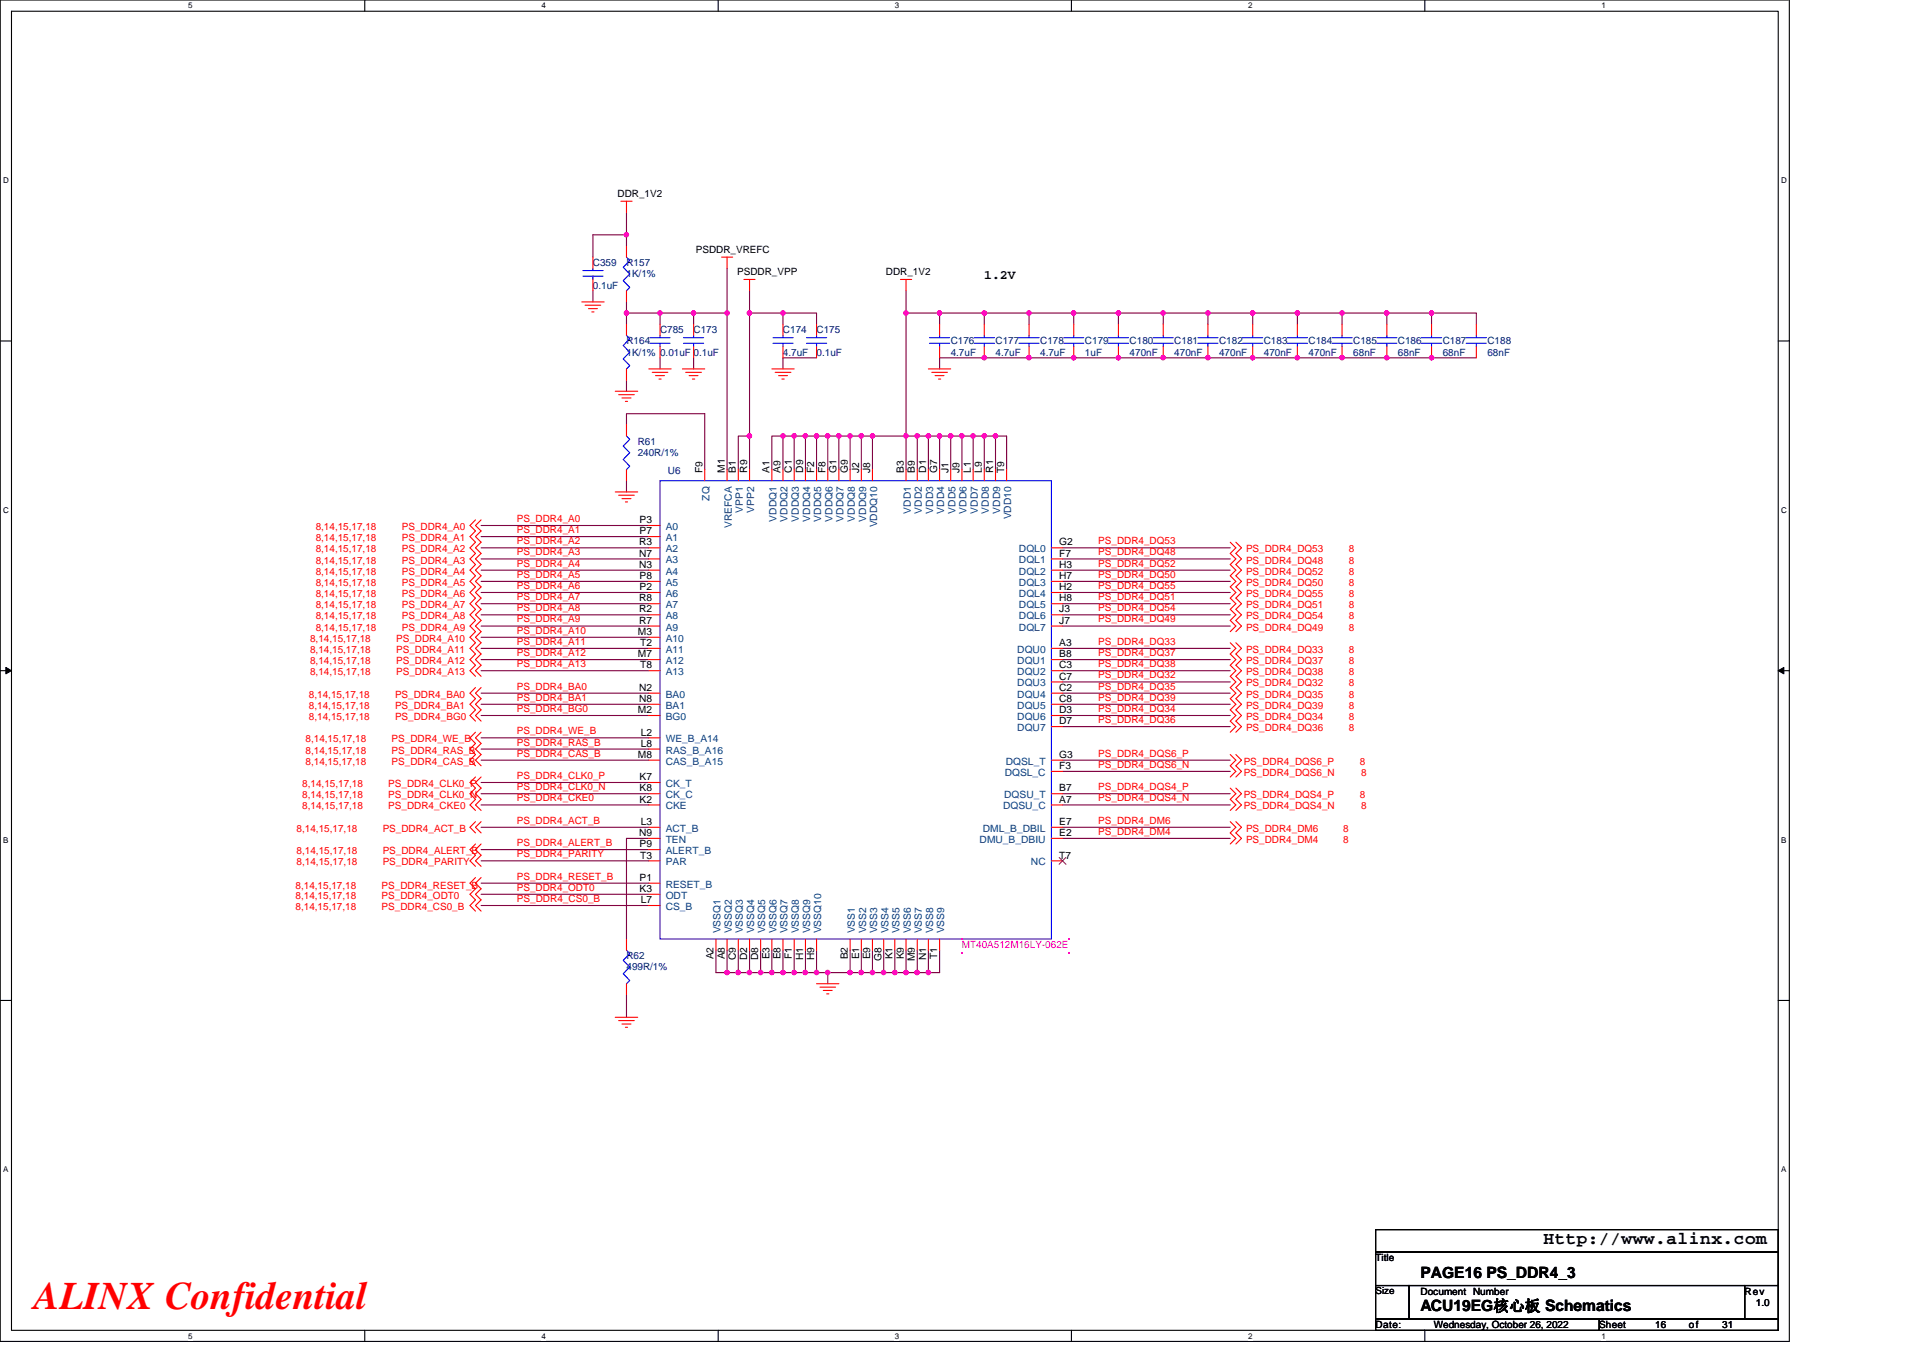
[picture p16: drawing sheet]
<svg xmlns="http://www.w3.org/2000/svg" width="297mm" height="210mm" viewBox="0 0 297 210" stroke-linecap="round" stroke-linejoin="round" font-family="sans-serif">
<defs><g id="words">
<text font-size="6" fill="#f00" x="5.2" y="202.3">ALINX Confidential</text>
<text font-size="2.8" x="238.4" y="192.3">Http://www.alinx.com</text>
<g font-size="2.4">
<text x="219.4" y="197.4">PAGE16 PS_DDR4_3</text>
<text x="219.4" y="202.6">ACU19EG核心板 Schematics</text>
</g>
<text font-size="2" x="152" y="43.2">1.2V</text>
<g font-size="1.5">
<text x="95.4" y="30.4">DDR_1V2</text>
<text x="107.5" y="39.1">PSDDR_VREFC</text>
<text x="113.9" y="42.5">PSDDR_VPP</text>
<text x="136.8" y="42.5">DDR_1V2</text>
<text x="108.5" y="73.1" transform="rotate(-90 108.5 73.1)">F9</text>
<text x="111.9" y="73.1" transform="rotate(-90 111.9 73.1)">M1</text>
<text x="113.7" y="73.1" transform="rotate(-90 113.7 73.1)">B1</text>
<text x="115.4" y="73.1" transform="rotate(-90 115.4 73.1)">R9</text>
<text x="118.9" y="73.1" transform="rotate(-90 118.9 73.1)">A1</text>
<text x="120.6" y="73.1" transform="rotate(-90 120.6 73.1)">A9</text>
<text x="122.3" y="73.1" transform="rotate(-90 122.3 73.1)">C1</text>
<text x="124.1" y="73.1" transform="rotate(-90 124.1 73.1)">D9</text>
<text x="125.8" y="73.1" transform="rotate(-90 125.8 73.1)">F2</text>
<text x="127.5" y="73.1" transform="rotate(-90 127.5 73.1)">F8</text>
<text x="129.2" y="73.1" transform="rotate(-90 129.2 73.1)">G1</text>
<text x="131" y="73.1" transform="rotate(-90 131 73.1)">G9</text>
<text x="132.7" y="73.1" transform="rotate(-90 132.7 73.1)">J2</text>
<text x="134.4" y="73.1" transform="rotate(-90 134.4 73.1)">J8</text>
<text x="139.6" y="73.1" transform="rotate(-90 139.6 73.1)">B3</text>
<text x="141.3" y="73.1" transform="rotate(-90 141.3 73.1)">B9</text>
<text x="143" y="73.1" transform="rotate(-90 143 73.1)">D1</text>
<text x="144.8" y="73.1" transform="rotate(-90 144.8 73.1)">G7</text>
<text x="146.5" y="73.1" transform="rotate(-90 146.5 73.1)">J1</text>
<text x="148.2" y="73.1" transform="rotate(-90 148.2 73.1)">J9</text>
<text x="150" y="73.1" transform="rotate(-90 150 73.1)">L1</text>
<text x="151.7" y="73.1" transform="rotate(-90 151.7 73.1)">L9</text>
<text x="153.4" y="73.1" transform="rotate(-90 153.4 73.1)">R1</text>
<text x="155.1" y="73.1" transform="rotate(-90 155.1 73.1)">T9</text>
<text x="98.8" y="80.8">P3</text>
<text x="98.8" y="82.6">P7</text>
<text x="98.7" y="84.3">R3</text>
<text x="98.7" y="86">N7</text>
<text x="98.7" y="87.7">N3</text>
<text x="98.8" y="89.5">P8</text>
<text x="163.6" y="84.3">G2</text>
<text x="163.6" y="86">F7</text>
<text x="163.6" y="87.7">H3</text>
<text x="163.6" y="89.5">H7</text>
<text x="98.7" y="92.9">R8</text>
<text x="98.7" y="94.6">R2</text>
<text x="98.8" y="91.2">P2</text>
<text x="163.6" y="91.2">H2</text>
<text x="163.6" y="92.9">H8</text>
<text x="163.6" y="94.6">J3</text>
<text x="98.5" y="98.1">M3</text>
<text x="98.5" y="101.6">M7</text>
<text x="98.7" y="96.4">R7</text>
<text x="98.9" y="99.8">T2</text>
<text x="163.6" y="99.8">A3</text>
<text x="163.6" y="101.6">B8</text>
<text x="163.6" y="96.4">J7</text>
<text x="98.7" y="106.7">N2</text>
<text x="98.9" y="103.3">T8</text>
<text x="163.6" y="103.3">C3</text>
<text x="163.6" y="105">C7</text>
<text x="163.6" y="106.7">C2</text>
<text x="98.5" y="110.2">M2</text>
<text x="98.7" y="108.5">N8</text>
<text x="99" y="113.6">L2</text>
<text x="163.6" y="108.5">C8</text>
<text x="163.6" y="110.2">D3</text>
<text x="163.6" y="111.9">D7</text>
<text x="98.5" y="117.1">M8</text>
<text x="99" y="115.4">L8</text>
<text x="163.6" y="118.8">F3</text>
<text x="163.6" y="117.1">G3</text>
<text x="98.8" y="120.5">K7</text>
<text x="98.8" y="122.3">K8</text>
<text x="98.8" y="124">K2</text>
<text x="163.6" y="122.3">B7</text>
<text x="163.6" y="124">A7</text>
<text x="98.7" y="129.2">N9</text>
<text x="98.8" y="130.9">P9</text>
<text x="99" y="127.5">L3</text>
<text x="163.6" y="129.2">E2</text>
<text x="163.6" y="127.5">E7</text>
<text x="98.8" y="136.1">P1</text>
<text x="98.8" y="137.8">K3</text>
<text x="98.9" y="132.7">T3</text>
<text x="163.6" y="132.7">T7</text>
<text x="99" y="139.6">L7</text>
<text x="110.2" y="148.3" transform="rotate(-90 110.2 148.3)">A2</text>
<text x="111.9" y="148.3" transform="rotate(-90 111.9 148.3)">A8</text>
<text x="113.7" y="148.3" transform="rotate(-90 113.7 148.3)">C9</text>
<text x="115.4" y="148.3" transform="rotate(-90 115.4 148.3)">D2</text>
<text x="117.1" y="148.3" transform="rotate(-90 117.1 148.3)">D8</text>
<text x="118.9" y="148.3" transform="rotate(-90 118.9 148.3)">E3</text>
<text x="120.6" y="148.3" transform="rotate(-90 120.6 148.3)">E8</text>
<text x="122.3" y="148.2" transform="rotate(-90 122.3 148.2)">F1</text>
<text x="124.1" y="148.3" transform="rotate(-90 124.1 148.3)">H1</text>
<text x="125.8" y="148.3" transform="rotate(-90 125.8 148.3)">H9</text>
<text x="131" y="148.3" transform="rotate(-90 131 148.3)">B2</text>
<text x="132.7" y="148.3" transform="rotate(-90 132.7 148.3)">E1</text>
<text x="134.4" y="148.3" transform="rotate(-90 134.4 148.3)">E9</text>
<text x="136.1" y="148.4" transform="rotate(-90 136.1 148.4)">G8</text>
<text x="137.9" y="148.3" transform="rotate(-90 137.9 148.3)">K1</text>
<text x="139.6" y="148.3" transform="rotate(-90 139.6 148.3)">K9</text>
<text x="141.3" y="148.5" transform="rotate(-90 141.3 148.5)">M9</text>
<text x="143" y="148.3" transform="rotate(-90 143 148.3)">N1</text>
<text x="144.8" y="148.2" transform="rotate(-90 144.8 148.2)">T1</text>
<text x="212.5" y="194.9">Title</text>
<text x="212.5" y="200">Size</text>
<text x="219.4" y="200">Document Number</text>
<text x="269.5" y="200">Rev</text>
<text x="271.2" y="201.8">1.0</text>
<text x="212.5" y="205.2">Date:</text>
<text x="221.5" y="205.2">Wednesday, October 26, 2022</text>
<text x="247" y="205.2">Sheet</text>
<text x="255.7" y="205.2">16</text>
<text x="260.9" y="205.2">of</text>
<text x="266" y="205.2">31</text>
</g>
<g font-size="1.5" fill="#000080">
<text x="91.6" y="41.1">C359</text>
<text x="96.8" y="41.1">R157</text>
<text x="91.6" y="44.6">0.1uF</text>
<text x="96.8" y="42.9">1K/1%</text>
<text x="96.8" y="53.2">R164</text>
<text x="102" y="51.5">C785</text>
<text x="107.1" y="51.5">C173</text>
<text x="120.9" y="51.5">C174</text>
<text x="126.1" y="51.5">C175</text>
<text x="146.9" y="53.2">C176</text>
<text x="153.8" y="53.2">C177</text>
<text x="160.7" y="53.2">C178</text>
<text x="167.6" y="53.2">C179</text>
<text x="174.5" y="53.2">C180</text>
<text x="181.4" y="53.2">C181</text>
<text x="188.3" y="53.2">C182</text>
<text x="195.2" y="53.2">C183</text>
<text x="202.1" y="53.2">C184</text>
<text x="209" y="53.2">C185</text>
<text x="215.9" y="53.2">C186</text>
<text x="222.9" y="53.2">C187</text>
<text x="229.8" y="53.2">C188</text>
<text x="96.8" y="54.9">1K/1% 0.01uF 0.1uF</text>
<text x="120.9" y="54.9">4.7uF</text>
<text x="126.1" y="54.9">0.1uF</text>
<text x="146.9" y="54.9">4.7uF</text>
<text x="153.8" y="54.9">4.7uF</text>
<text x="160.7" y="54.9">4.7uF</text>
<text x="167.6" y="54.9">1uF</text>
<text x="174.5" y="54.9">470nF</text>
<text x="181.4" y="54.9">470nF</text>
<text x="188.3" y="54.9">470nF</text>
<text x="195.2" y="54.9">470nF</text>
<text x="202.1" y="54.9">470nF</text>
<text x="209" y="54.9">68nF</text>
<text x="215.9" y="54.9">68nF</text>
<text x="222.9" y="54.9">68nF</text>
<text x="229.8" y="54.9">68nF</text>
<text x="98.5" y="68.8">R61</text>
<text x="98.5" y="70.5">240R/1%</text>
<text x="103.2" y="73.3">U6</text>
<text x="96.8" y="148.2">R62</text>
<text x="96.8" y="149.9">499R/1%</text>
</g>
<g font-size="1.5" fill="#004080">
<text x="109.6" y="77.3" transform="rotate(-90 109.6 77.3)">ZQ</text>
<text x="102.8" y="81.9">A0</text>
<text x="102.8" y="83.6">A1</text>
<text x="113" y="81.6" transform="rotate(-90 113 81.6)">VREFCA</text>
<text x="114.8" y="79.2" transform="rotate(-90 114.8 79.2)">VPP1</text>
<text x="116.5" y="79.2" transform="rotate(-90 116.5 79.2)">VPP2</text>
<text x="119.9" y="80.6" transform="rotate(-90 119.9 80.6)">VDDQ1</text>
<text x="121.7" y="80.6" transform="rotate(-90 121.7 80.6)">VDDQ2</text>
<text x="123.4" y="80.6" transform="rotate(-90 123.4 80.6)">VDDQ3</text>
<text x="125.1" y="80.6" transform="rotate(-90 125.1 80.6)">VDDQ4</text>
<text x="126.8" y="80.6" transform="rotate(-90 126.8 80.6)">VDDQ5</text>
<text x="128.6" y="80.6" transform="rotate(-90 128.6 80.6)">VDDQ6</text>
<text x="130.3" y="80.6" transform="rotate(-90 130.3 80.6)">VDDQ7</text>
<text x="132" y="80.6" transform="rotate(-90 132 80.6)">VDDQ8</text>
<text x="133.8" y="80.6" transform="rotate(-90 133.8 80.6)">VDDQ9</text>
<text x="135.5" y="81.5" transform="rotate(-90 135.5 81.5)">VDDQ10</text>
<text x="140.7" y="79.4" transform="rotate(-90 140.7 79.4)">VDD1</text>
<text x="142.4" y="79.4" transform="rotate(-90 142.4 79.4)">VDD2</text>
<text x="144.1" y="79.4" transform="rotate(-90 144.1 79.4)">VDD3</text>
<text x="145.9" y="79.4" transform="rotate(-90 145.9 79.4)">VDD4</text>
<text x="147.6" y="79.4" transform="rotate(-90 147.6 79.4)">VDD5</text>
<text x="149.3" y="79.4" transform="rotate(-90 149.3 79.4)">VDD6</text>
<text x="151" y="79.4" transform="rotate(-90 151 79.4)">VDD7</text>
<text x="152.8" y="79.4" transform="rotate(-90 152.8 79.4)">VDD8</text>
<text x="154.5" y="79.4" transform="rotate(-90 154.5 79.4)">VDD9</text>
<text x="156.2" y="80.3" transform="rotate(-90 156.2 80.3)">VDD10</text>
<text x="102.8" y="85.3">A2</text>
<text x="102.8" y="87.1">A3</text>
<text x="102.8" y="88.8">A4</text>
<text x="157.4" y="85.3">DQL0</text>
<text x="157.4" y="87.1">DQL1</text>
<text x="157.4" y="88.8">DQL2</text>
<text x="102.8" y="90.5">A5</text>
<text x="102.8" y="92.2">A6</text>
<text x="102.8" y="94">A7</text>
<text x="102.8" y="95.7">A8</text>
<text x="157.4" y="90.5">DQL3</text>
<text x="157.4" y="92.2">DQL4</text>
<text x="157.4" y="94">DQL5</text>
<text x="157.4" y="95.7">DQL6</text>
<text x="102.8" y="97.4">A9</text>
<text x="102.8" y="99.2">A10</text>
<text x="102.8" y="100.9">A11</text>
<text x="157.1" y="100.9">DQU0</text>
<text x="157.4" y="97.4">DQL7</text>
<text x="102.8" y="102.6">A12</text>
<text x="102.8" y="104.3">A13</text>
<text x="102.8" y="107.8">BA0</text>
<text x="157.1" y="102.6">DQU1</text>
<text x="157.1" y="104.3">DQU2</text>
<text x="157.1" y="106.1">DQU3</text>
<text x="157.1" y="107.8">DQU4</text>
<text x="102.8" y="109.5">BA1</text>
<text x="102.8" y="111.3">BG0</text>
<text x="157.1" y="109.5">DQU5</text>
<text x="157.1" y="111.3">DQU6</text>
<text x="157.1" y="113">DQU7</text>
<text x="102.8" y="114.7">WE_B_A14</text>
<text x="102.8" y="116.4">RAS_B_A16</text>
<text x="102.8" y="118.2">CAS_B_A15</text>
<text x="155.2" y="119.9">DQSL_C</text>
<text x="155.4" y="118.2">DQSL_T</text>
<text x="102.8" y="121.6">CK_T</text>
<text x="102.8" y="123.3">CK_C</text>
<text x="102.8" y="125.1">CKE</text>
<text x="154.9" y="125.1">DQSU_C</text>
<text x="155.1" y="123.3">DQSU_T</text>
<text x="102.8" y="128.5">ACT_B</text>
<text x="102.8" y="130.2">TEN</text>
<text x="102.8" y="132">ALERT_B</text>
<text x="151.3" y="130.2">DMU_B_DBIU</text>
<text x="151.8" y="128.5">DML_B_DBIL</text>
<text x="102.8" y="133.7">PAR</text>
<text x="102.8" y="137.2">RESET_B</text>
<text x="159.3" y="133.7">NC</text>
<text x="102.8" y="138.9">ODT</text>
<text x="102.8" y="140.6">CS_B</text>
<text x="111.3" y="144.2" transform="rotate(-90 111.3 144.2)">VSSQ1</text>
<text x="113" y="144.2" transform="rotate(-90 113 144.2)">VSSQ2</text>
<text x="114.8" y="144.2" transform="rotate(-90 114.8 144.2)">VSSQ3</text>
<text x="116.5" y="144.2" transform="rotate(-90 116.5 144.2)">VSSQ4</text>
<text x="118.2" y="144.2" transform="rotate(-90 118.2 144.2)">VSSQ5</text>
<text x="119.9" y="144.2" transform="rotate(-90 119.9 144.2)">VSSQ6</text>
<text x="121.7" y="144.2" transform="rotate(-90 121.7 144.2)">VSSQ7</text>
<text x="123.4" y="144.2" transform="rotate(-90 123.4 144.2)">VSSQ8</text>
<text x="125.1" y="144.2" transform="rotate(-90 125.1 144.2)">VSSQ9</text>
<text x="126.8" y="144.2" transform="rotate(-90 126.8 144.2)">VSSQ10</text>
<text x="132" y="144.2" transform="rotate(-90 132 144.2)">VSS1</text>
<text x="133.8" y="144.2" transform="rotate(-90 133.8 144.2)">VSS2</text>
<text x="135.5" y="144.2" transform="rotate(-90 135.5 144.2)">VSS3</text>
<text x="137.2" y="144.2" transform="rotate(-90 137.2 144.2)">VSS4</text>
<text x="138.9" y="144.2" transform="rotate(-90 138.9 144.2)">VSS5</text>
<text x="140.7" y="144.2" transform="rotate(-90 140.7 144.2)">VSS6</text>
<text x="142.4" y="144.2" transform="rotate(-90 142.4 144.2)">VSS7</text>
<text x="144.1" y="144.2" transform="rotate(-90 144.1 144.2)">VSS8</text>
<text x="145.9" y="144.2" transform="rotate(-90 145.9 144.2)">VSS9</text>
</g>
<g font-size="1.5" fill="#f00">
<text x="48.8" y="81.9">8,14,15,17,18</text>
<text x="48.8" y="83.6">8,14,15,17,18</text>
<text x="62.1" y="81.9">PS_DDR4_A0</text>
<text x="62.1" y="83.6">PS_DDR4_A1</text>
<text x="79.8" y="80.6">PS_DDR4_A0</text>
<text x="79.8" y="82.4">PS_DDR4_A1</text>
<text x="48.8" y="85.3">8,14,15,17,18</text>
<text x="48.8" y="87.1">8,14,15,17,18</text>
<text x="48.8" y="88.8">8,14,15,17,18</text>
<text x="62.1" y="85.3">PS_DDR4_A2</text>
<text x="62.1" y="87.1">PS_DDR4_A3</text>
<text x="62.1" y="88.8">PS_DDR4_A4</text>
<text x="79.8" y="84.1">PS_DDR4_A2</text>
<text x="79.8" y="85.8">PS_DDR4_A3</text>
<text x="79.8" y="87.5">PS_DDR4_A4</text>
<text x="79.8" y="89.3">PS_DDR4_A5</text>
<text x="169.6" y="84.1">PS_DDR4_DQ53</text>
<text x="169.6" y="87.5">PS_DDR4_DQ52</text>
<text x="169.6" y="85.8">PS_DDR4_DQ48</text>
<text x="169.6" y="89.3">PS_DDR4_DQ50</text>
<text x="192.5" y="85.3">PS_DDR4_DQ53</text>
<text x="192.5" y="88.8">PS_DDR4_DQ52</text>
<text x="192.5" y="87.1">PS_DDR4_DQ48</text>
<text x="208.3" y="85.3">8</text>
<text x="208.3" y="88.8">8</text>
<text x="208.3" y="87.1">8</text>
<text x="48.8" y="90.5">8,14,15,17,18</text>
<text x="48.8" y="92.3">8,14,15,17,18</text>
<text x="48.8" y="94">8,14,15,17,18</text>
<text x="48.8" y="95.7">8,14,15,17,18</text>
<text x="62.1" y="90.5">PS_DDR4_A5</text>
<text x="62.1" y="92.3">PS_DDR4_A6</text>
<text x="62.1" y="94">PS_DDR4_A7</text>
<text x="62.1" y="95.7">PS_DDR4_A8</text>
<text x="79.8" y="91">PS_DDR4_A6</text>
<text x="79.8" y="92.7">PS_DDR4_A7</text>
<text x="79.8" y="94.4">PS_DDR4_A8</text>
<text x="169.6" y="92.7">PS_DDR4_DQ51</text>
<text x="169.6" y="94.4">PS_DDR4_DQ54</text>
<text x="169.6" y="91">PS_DDR4_DQ55</text>
<text x="192.5" y="94">PS_DDR4_DQ51</text>
<text x="192.5" y="95.7">PS_DDR4_DQ54</text>
<text x="192.5" y="92.3">PS_DDR4_DQ55</text>
<text x="192.5" y="90.5">PS_DDR4_DQ50</text>
<text x="208.3" y="94">8</text>
<text x="208.3" y="95.7">8</text>
<text x="208.3" y="92.3">8</text>
<text x="208.3" y="90.5">8</text>
<text x="47.9" y="99.2">8,14,15,17,18</text>
<text x="47.9" y="100.9">8,14,15,17,18</text>
<text x="48.8" y="97.4">8,14,15,17,18</text>
<text x="61.2" y="99.2">PS_DDR4_A10</text>
<text x="61.2" y="100.9">PS_DDR4_A11</text>
<text x="62.1" y="97.4">PS_DDR4_A9</text>
<text x="79.8" y="96.2">PS_DDR4_A9</text>
<text x="79.8" y="97.9">PS_DDR4_A10</text>
<text x="79.8" y="99.6">PS_DDR4_A11</text>
<text x="79.8" y="101.4">PS_DDR4_A12</text>
<text x="169.6" y="99.6">PS_DDR4_DQ33</text>
<text x="169.6" y="101.4">PS_DDR4_DQ37</text>
<text x="169.6" y="96.2">PS_DDR4_DQ49</text>
<text x="192.5" y="100.9">PS_DDR4_DQ33</text>
<text x="192.5" y="97.4">PS_DDR4_DQ49</text>
<text x="208.3" y="100.9">8</text>
<text x="208.3" y="97.4">8</text>
<text x="47.7" y="107.8">8,14,15,17,18</text>
<text x="47.9" y="102.6">8,14,15,17,18</text>
<text x="47.9" y="104.4">8,14,15,17,18</text>
<text x="61" y="107.8">PS_DDR4_BA0</text>
<text x="61.2" y="102.6">PS_DDR4_A12</text>
<text x="61.2" y="104.4">PS_DDR4_A13</text>
<text x="79.8" y="103.1">PS_DDR4_A13</text>
<text x="79.8" y="106.6">PS_DDR4_BA0</text>
<text x="169.6" y="103.1">PS_DDR4_DQ38</text>
<text x="169.6" y="106.6">PS_DDR4_DQ35</text>
<text x="169.6" y="104.8">PS_DDR4_DQ32</text>
<text x="192.5" y="104.4">PS_DDR4_DQ38</text>
<text x="192.5" y="107.8">PS_DDR4_DQ35</text>
<text x="192.5" y="102.6">PS_DDR4_DQ37</text>
<text x="192.5" y="106.1">PS_DDR4_DQ32</text>
<text x="208.3" y="104.4">8</text>
<text x="208.3" y="107.8">8</text>
<text x="208.3" y="102.6">8</text>
<text x="208.3" y="106.1">8</text>
<text x="47.7" y="109.5">8,14,15,17,18</text>
<text x="47.7" y="111.3">8,14,15,17,18</text>
<text x="61" y="109.5">PS_DDR4_BA1</text>
<text x="61" y="111.3">PS_DDR4_BG0</text>
<text x="79.8" y="113.5">PS_DDR4_WE_B</text>
<text x="79.8" y="108.3">PS_DDR4_BA1</text>
<text x="79.8" y="110">PS_DDR4_BG0</text>
<text x="169.6" y="110">PS_DDR4_DQ34</text>
<text x="169.6" y="108.3">PS_DDR4_DQ39</text>
<text x="169.6" y="111.7">PS_DDR4_DQ36</text>
<text x="192.5" y="111.3">PS_DDR4_DQ34</text>
<text x="192.5" y="109.5">PS_DDR4_DQ39</text>
<text x="192.5" y="113">PS_DDR4_DQ36</text>
<text x="208.3" y="111.3">8</text>
<text x="208.3" y="109.5">8</text>
<text x="208.3" y="113">8</text>
<text x="47.2" y="114.7">8,14,15,17,18</text>
<text x="47.2" y="118.2">8,14,15,17,18</text>
<text x="47.2" y="116.4">8,14,15,17,18</text>
<text x="60.5" y="114.7">PS_DDR4_WE_B</text>
<text x="60.5" y="118.2">PS_DDR4_CAS_B</text>
<text x="60.5" y="116.4">PS_DDR4_RAS_B</text>
<text x="79.8" y="116.9">PS_DDR4_CAS_B</text>
<text x="79.8" y="115.2">PS_DDR4_RAS_B</text>
<text x="169.6" y="116.9">PS_DDR4_DQS6_P</text>
<text x="169.6" y="118.6">PS_DDR4_DQS6_N</text>
<text x="192.1" y="118.2">PS_DDR4_DQS6_P</text>
<text x="192.1" y="119.9">PS_DDR4_DQS6_N</text>
<text x="210.1" y="118.2">8</text>
<text x="210.2" y="119.9">8</text>
<text x="46.7" y="121.6">8,14,15,17,18</text>
<text x="46.7" y="123.3">8,14,15,17,18</text>
<text x="46.7" y="125.1">8,14,15,17,18</text>
<text x="60" y="121.6">PS_DDR4_CLK0_P</text>
<text x="60" y="123.3">PS_DDR4_CLK0_N</text>
<text x="60" y="125.1">PS_DDR4_CKE0</text>
<text x="79.8" y="120.4">PS_DDR4_CLK0_P</text>
<text x="79.8" y="122.1">PS_DDR4_CLK0_N</text>
<text x="79.8" y="123.8">PS_DDR4_CKE0</text>
<text x="169.6" y="122.1">PS_DDR4_DQS4_P</text>
<text x="169.6" y="123.8">PS_DDR4_DQS4_N</text>
<text x="192.1" y="123.3">PS_DDR4_DQS4_P</text>
<text x="192.1" y="125.1">PS_DDR4_DQS4_N</text>
<text x="210.1" y="123.3">8</text>
<text x="210.2" y="125.1">8</text>
<text x="45.8" y="128.5">8,14,15,17,18</text>
<text x="45.8" y="132">8,14,15,17,18</text>
<text x="59.1" y="128.5">PS_DDR4_ACT_B</text>
<text x="59.1" y="132">PS_DDR4_ALERT_B</text>
<text x="79.8" y="127.3">PS_DDR4_ACT_B</text>
<text x="79.8" y="130.7">PS_DDR4_ALERT_B</text>
<text x="169.6" y="129">PS_DDR4_DM4</text>
<text x="169.6" y="127.3">PS_DDR4_DM6</text>
<text x="192.5" y="130.3">PS_DDR4_DM4</text>
<text x="192.5" y="128.5">PS_DDR4_DM6</text>
<text x="207.5" y="130.3">8</text>
<text x="207.5" y="128.5">8</text>
<text x="45.7" y="137.3">8,14,15,17,18</text>
<text x="45.8" y="133.7">8,14,15,17,18</text>
<text x="58.9" y="137.3">PS_DDR4_RESET_B</text>
<text x="59.1" y="133.7">PS_DDR4_PARITY</text>
<text x="79.8" y="132.5">PS_DDR4_PARITY</text>
<text x="79.8" y="135.9">PS_DDR4_RESET_B</text>
<text x="79.8" y="137.6">PS_DDR4_ODT0</text>
<text x="45.7" y="140.6">8,14,15,17,18</text>
<text x="45.7" y="138.9">8,14,15,17,18</text>
<text x="58.9" y="140.6">PS_DDR4_CS0_B</text>
<text x="58.9" y="138.9">PS_DDR4_ODT0</text>
<text x="79.8" y="139.4">PS_DDR4_CS0_B</text>
</g>
<text font-size="1.5" fill="#f0f" x="148.6" y="146.5">MT40A512M16LY-062E</text>
<g font-size="1.2">
<text x="29.1" y="1.3">5</text>
<text x="83.6" y="1.3">4</text>
<text x="138.2" y="1.3">3</text>
<text x="192.8" y="1.3">2</text>
<text x="247.4" y="1.3">1</text>
<text x=".5" y="28.3">D</text>
<text x="275.1" y="28.3">D</text>
<text x=".5" y="79.2">C</text>
<text x="275.1" y="79.2">C</text>
<text x=".5" y="130.2">B</text>
<text x="275.1" y="130.2">B</text>
<text x=".5" y="181.1">A</text>
<text x="275.1" y="181.1">A</text>
<text x="29.1" y="206.8">5</text>
<text x="83.6" y="206.8">4</text>
<text x="138.2" y="206.8">3</text>
<text x="192.8" y="206.8">2</text>
<text x="247.4" y="206.8">1</text>
</g>
</g></defs>
<path d="M0 0h276.4v207.3h-276.4zM1.8 1.7h272.9v203.8h-272.9z" fill="none" stroke="#000" stroke-width=".17"/>
<g fill="#fff">
<path d="M29.1 .2h.6v1.4h-.6z"/>
<path d="M29.1 205.7h.6v1.4h-.6z"/>
</g>
<path d="M56.3 0v1.7M56.3 205.5v1.8" fill="none" stroke="#000" stroke-width=".17"/>
<g fill="#fff">
<path d="M83.6 .2h.7v1.4h-.7z"/>
<path d="M83.6 205.7h.7v1.4h-.7z"/>
</g>
<path d="M110.9 0v1.7M110.9 205.5v1.8" fill="none" stroke="#000" stroke-width=".17"/>
<g fill="#fff">
<path d="M138.2 .2h.7v1.4h-.7z"/>
<path d="M138.2 205.7h.7v1.4h-.7z"/>
</g>
<path d="M165.5 0v1.7M165.5 205.5v1.8" fill="none" stroke="#000" stroke-width=".17"/>
<g fill="#fff">
<path d="M192.8 .2h.6v1.4h-.6z"/>
<path d="M192.8 205.7h.6v1.4h-.6z"/>
</g>
<path d="M220.1 0v1.7M220.1 205.5v1.8" fill="none" stroke="#000" stroke-width=".17"/>
<g fill="#fff">
<path d="M247.4 .2h.6v1.4h-.6z"/>
<path d="M247.4 205.7h.6v1.4h-.6z"/>
<path d="M.5 27.2h.8v1.4h-.8z"/>
<path d="M275.1 27.2h.9v1.4h-.9z"/>
<path d="M.5 78.1h.8v1.4h-.8z"/>
<path d="M275.1 78.1h.9v1.4h-.9z"/>
</g>
<path d="M0 52.7h1.8M274.7 52.7h1.7" fill="none" stroke="#000" stroke-width=".17"/>
<g fill="#fff">
<path d="M.5 129.1h.8v1.4h-.8z"/>
<path d="M275.1 129.1h.8v1.4h-.8z"/>
</g>
<path d="M0 103.6h1.8M274.7 103.6h1.7" fill="none" stroke="#000" stroke-width=".17"/>
<path d="M.9 103.1l.9 .5-.9 .5zM274.7 103.6l.8-.5v1z" fill="#000" stroke="#000" stroke-width=".15"/>
<g fill="#fff">
<path d="M.5 180h.8v1.4h-.8z"/>
<path d="M275.1 180h.8v1.4h-.8z"/>
</g>
<path d="M0 154.6h1.8M274.7 154.6h1.7M212.5 190h62.2v3.5h-62.2zM212.5 193.5h62.2v5.1h-62.2zM212.5 198.6h5.2v5.2h-5.2zM217.7 198.6h51.8v5.2h-51.8zM269.5 198.6h5.2v5.2h-5.2zM212.5 203.8h34.5v1.7h-34.5zM247 203.8h27.7v1.7h-27.7z" fill="none" stroke="#000" stroke-width=".17"/>
<g fill="none" stroke="#800040" stroke-width=".17">
<path d="M96.8 36.3h-5.2v3.4M96.8 32.8v5.2M91.6 44.9v1.8M96.8 46.7v1.7M96.8 58.7v1.8M96.8 48.4v1.7M96.8 48.4h5.2v1.7M102 48.4h5.1M102 55.3v1.7M107.1 48.4v1.7M107.1 55.3v1.7M107.1 48.4h5.2"/>
<path d="M112.3 48.4v24.2M112.3 41.5v6.9M115.8 44.9v3.5M115.8 48.4v19M115.8 48.4h5.1M120.9 48.4h5.2v1.7M120.9 48.4v1.7M126.1 55.3h-5.2v1.7M140 48.4v19h-5.2v5.2M140 44.9v3.5M140 48.4h5.1v1.7M145.1 48.4h6.9"/>
<path d="M152 48.4h7v1.7M152 48.4v1.7M159 48.4h6.9v1.7M165.9 48.4h6.9v1.7M172.8 48.4h6.9v1.7M179.7 48.4h6.9M186.6 48.4h6.9v1.7M186.6 48.4v1.7M193.5 48.4h6.9M200.4 48.4v1.7M200.4 48.4h6.9v1.7M207.3 48.4h6.9v1.7"/>
<path d="M214.2 48.4h6.9M221.1 48.4v1.7M221.1 48.4h6.9v1.7M228 55.3h-82.9v1.7M96.8 65.6v-1.7h12.1v8.7M96.8 74.3v1.7M115.8 67.4h-1.8v5.2M115.8 67.4v5.2M120.9 67.4h1.8v5.2M120.9 67.4v5.2M120.9 67.4h-1.7v5.2M122.7 67.4h1.7"/>
<path d="M124.4 67.4v5.2M124.4 67.4h1.7M127.9 67.4v5.2M127.9 67.4h1.7M127.9 67.4h-1.8v5.2M129.6 67.4v5.2M129.6 67.4h1.7M131.3 67.4v5.2M131.3 67.4h1.8M133.1 67.4v5.2M133.1 67.4h1.7M141.7 67.4h-1.7v5.2"/>
<path d="M143.4 67.4h-1.7v5.2M145.1 67.4h-1.7v5.2M146.9 67.4h-1.8v5.2M148.6 67.4h1.7M148.6 67.4h-1.7v5.2M148.6 67.4v5.2M150.3 67.4v5.2M150.3 67.4h3.5M152 67.4v5.2M153.8 67.4h1.7v5.2M153.8 67.4v5.2M74.3 81.2h25.9"/>
<path d="M74.3 82.9h25.9M74.3 84.6h25.9M74.3 86.4h25.9M74.3 88.1h25.9M74.3 89.8h25.9M74.3 91.5h25.9M74.3 93.3h25.9M74.3 95h25.9M74.3 96.7h25.9M74.3 98.5h25.9M164.1 84.6h25.9M164.1 88.1h25.9"/>
<path d="M164.1 93.3h25.9M164.1 86.4h25.9M164.1 95h25.9M164.1 91.5h25.9M164.1 96.7h25.9M164.1 89.8h25.9M74.3 100.2h25.9M74.3 101.9h25.9M74.3 103.6h25.9M74.3 114h25.9M74.3 117.5h25.9M74.3 115.7h25.9"/>
<path d="M74.3 107.1h25.9M74.3 108.8h25.9M74.3 110.6h25.9M164.1 103.6h25.9M164.1 107.1h25.9M164.1 110.6h25.9M164.1 100.2h25.9M164.1 108.8h25.9M164.1 101.9h25.9M164.1 117.5h25.9M164.1 119.2h25.9M164.1 105.4h25.9"/>
<path d="M164.1 112.3h25.9M74.3 120.9h25.9M74.3 122.6h25.9M74.3 124.4h25.9M74.3 133h25.9M74.3 136.5h25.9M74.3 127.8h25.9M74.3 139.9h25.9M74.3 131.3h25.9M74.3 138.2h25.9M100.2 129.5h-3.4v15.6M164.1 122.6h25.9"/>
<path d="M164.1 124.4h25.9M164.1 129.5h25.9M164.1 127.8h25.9M96.8 153.7v3.5M110.6 146.8v3.5h1.7M112.3 146.8v3.5M112.3 150.3h1.7M114 150.3h1.8M114 146.8v3.5M115.8 150.3h1.7M115.8 146.8v3.5M117.5 146.8v3.5"/>
<path d="M117.5 150.3h1.7M119.2 150.3h1.7M119.2 146.8v3.5M120.9 146.8v3.5M120.9 150.3h1.8M122.7 146.8v3.5M122.7 150.3h1.7M124.4 150.3h1.7M124.4 146.8v3.5M126.1 146.8v3.5M126.1 150.3h1.8M127.9 150.3h3.4"/>
<path d="M127.9 150.3v1.7M131.3 146.8v3.5M131.3 150.3h1.8M133.1 150.3h3.4M133.1 146.8v3.5M134.8 146.8v3.5M136.5 150.3h1.7M136.5 146.8v3.5M138.2 146.8v3.5M138.2 150.3h1.8M140 146.8v3.5M140 150.3h1.7"/>
<path d="M141.7 150.3h1.7M141.7 146.8v3.5M143.4 146.8v3.5M145.1 146.8v3.5h-1.7"/>
</g>
<g fill="#f0f" stroke="#f0f" stroke-width=".17">
<circle cx="120.9" cy="48.4" r=".34"/>
<circle cx="120.9" cy="67.3" r=".34"/>
<circle cx="124.4" cy="67.3" r=".34"/>
<circle cx="122.7" cy="67.3" r=".34"/>
<circle cx="126.1" cy="67.3" r=".34"/>
<circle cx="127.8" cy="67.3" r=".34"/>
<circle cx="131.3" cy="67.3" r=".34"/>
<circle cx="129.6" cy="67.3" r=".34"/>
<circle cx="133" cy="67.3" r=".34"/>
<circle cx="134.8" cy="67.3" r=".34"/>
<circle cx="139.9" cy="67.3" r=".34"/>
<circle cx="141.7" cy="67.3" r=".34"/>
<circle cx="143.4" cy="67.3" r=".34"/>
<circle cx="145.1" cy="67.3" r=".34"/>
<circle cx="146.9" cy="67.3" r=".34"/>
<circle cx="148.6" cy="67.3" r=".34"/>
<circle cx="152" cy="67.3" r=".34"/>
<circle cx="150.3" cy="67.3" r=".34"/>
<circle cx="153.8" cy="67.3" r=".34"/>
<circle cx="152" cy="55.3" r=".34"/>
<circle cx="165.8" cy="55.3" r=".34"/>
<circle cx="158.9" cy="55.3" r=".34"/>
<circle cx="139.9" cy="48.4" r=".34"/>
<circle cx="152" cy="48.4" r=".34"/>
<circle cx="145.1" cy="48.4" r=".34"/>
<circle cx="165.8" cy="48.4" r=".34"/>
<circle cx="158.9" cy="48.4" r=".34"/>
<circle cx="200.4" cy="48.4" r=".34"/>
<circle cx="193.5" cy="48.4" r=".34"/>
<circle cx="179.7" cy="48.4" r=".34"/>
<circle cx="172.8" cy="48.4" r=".34"/>
<circle cx="186.6" cy="48.4" r=".34"/>
<circle cx="200.4" cy="55.3" r=".34"/>
<circle cx="193.5" cy="55.3" r=".34"/>
<circle cx="179.7" cy="55.3" r=".34"/>
<circle cx="172.8" cy="55.3" r=".34"/>
<circle cx="186.6" cy="55.3" r=".34"/>
<circle cx="214.2" cy="48.4" r=".34"/>
<circle cx="207.3" cy="48.4" r=".34"/>
<circle cx="221.1" cy="48.4" r=".34"/>
<circle cx="214.2" cy="55.3" r=".34"/>
<circle cx="207.3" cy="55.3" r=".34"/>
<circle cx="221.1" cy="55.3" r=".34"/>
<circle cx="119.2" cy="150.3" r=".34"/>
<circle cx="120.9" cy="150.3" r=".34"/>
<circle cx="122.7" cy="150.3" r=".34"/>
<circle cx="126.1" cy="150.3" r=".34"/>
<circle cx="124.4" cy="150.3" r=".34"/>
<circle cx="131.3" cy="150.3" r=".34"/>
<circle cx="133" cy="150.3" r=".34"/>
<circle cx="136.5" cy="150.3" r=".34"/>
<circle cx="141.7" cy="150.3" r=".34"/>
<circle cx="143.4" cy="150.3" r=".34"/>
<circle cx="127.8" cy="150.3" r=".34"/>
<circle cx="134.8" cy="150.3" r=".34"/>
<circle cx="139.9" cy="150.3" r=".34"/>
<circle cx="138.2" cy="150.3" r=".34"/>
<circle cx="112.3" cy="150.3" r=".34"/>
<circle cx="115.8" cy="150.3" r=".34"/>
<circle cx="114" cy="150.3" r=".34"/>
<circle cx="117.5" cy="150.3" r=".34"/>
<circle cx="112.3" cy="48.4" r=".34"/>
<circle cx="115.8" cy="67.3" r=".34"/>
<circle cx="115.8" cy="48.4" r=".34"/>
<circle cx="107.1" cy="48.4" r=".34"/>
<circle cx="101.9" cy="48.4" r=".34"/>
<circle cx="96.8" cy="48.4" r=".34"/>
<circle cx="96.8" cy="36.3" r=".33"/>
</g>
<g fill="none" stroke="#f00" stroke-width=".17">
<path d="M91.6 39.7v1.8M95.9 31.1h1.7M96.8 38v1.7M96.8 31.1v1.7M111.5 39.7h1.7M112.3 39.7v1.8M89.9 46.7h3.4M90.4 47.2h2.4M90.9 47.7h1.4M91.4 48.2h.4M91.6 43.2v1.7M96.8 50.1v1.7"/>
<path d="M96.8 57v1.7M96.8 44.9v1.8M100.2 57h3.5M100.8 57.5h2.4M101.3 58h1.3M101.8 58.6h.3M102 50.1v1.7M102 53.6v1.7M105.4 57h3.5M105.9 57.5h2.4M106.4 58h1.4M107 58.6h.3"/>
<path d="M107.1 50.1v1.7M107.1 53.6v1.7M114.9 43.2h1.7M115.8 43.2v1.7M119.2 57h3.5M119.7 57.5h2.5M120.3 58h1.3M120.8 58.6h.3M120.9 50.1v1.7M120.9 53.6v1.7M126.1 50.1v1.7M126.1 53.6v1.7"/>
<path d="M139.1 43.2h1.7M140 43.2v1.7M143.4 57h3.5M143.9 57.5h2.4M144.4 58h1.4M145 58.6h.3M152 50.1v1.7M152 53.6v1.7M159 50.1v1.7M159 53.6v1.7M165.9 50.1v1.7M165.9 53.6v1.7"/>
<path d="M172.8 50.1v1.7M172.8 53.6v1.7M179.7 50.1v1.7M179.7 53.6v1.7M186.6 50.1v1.7M186.6 53.6v1.7M193.5 50.1v1.7M193.5 53.6v1.7M200.4 50.1v1.7M200.4 53.6v1.7M207.3 50.1v1.7M207.3 53.6v1.7"/>
<path d="M214.2 50.1v1.7M214.2 53.6v1.7M221.1 50.1v1.7M221.1 53.6v1.7M228 50.1v1.7M228 53.6v1.7M95 76h3.5M95 60.5h3.5M95.6 76.5h2.4M95.6 61h2.4M96.1 77h1.4M96.1 61.5h1.4"/>
<path d="M96.6 77.6h.3M96.6 62h.3M96.8 65.6v1.8M96.8 72.6v1.7M73.4 80.3l-.8 .9 .8 .8-.8 .9 .8 .9-.8 .8 .8 .9-.8 .9 .8 .8-.8 .9 .8 .9-.8 .8 .8 .9-.8 .8 .8 .9-.8 .9 .8 .8-.8 .9 .8 .9-.8 .8 .8 .9-.8 .9 .8 .8-.8 .9 .8 .8-.8 .9 .8 .9-.8 .8 .8 .9M74.3 80.3l-.9 .9 .9 .8-.9 .9 .9 .9-.9 .8 .9 .9-.9 .9 .9 .8-.9 .9 .9 .9-.9 .8 .9 .9-.9 .8 .9 .9-.9 .9 .9 .8-.9 .9 .9 .9-.9 .8 .9 .9-.9 .9 .9 .8-.9 .9 .9 .8-.9 .9 .9 .9-.9 .8 .9 .9M190 99.3l.9 .9-.9 .8 .9 .9-.9 .9 .9 .8-.9 .9 .9 .9-.9 .8 .9 .9-.9 .9 .9 .8-.9 .9 .9 .9-.9 .8 .9 .9-.9 .8M190 83.8l.9 .8-.9 .9 .9 .9-.9 .8 .9 .9-.9 .9 .9 .8-.9 .9 .9 .8-.9 .9 .9 .9-.9 .8 .9 .9-.9 .9 .9 .8-.9 .9M190.9 99.3l.9 .9-.9 .8 .9 .9-.9 .9 .9 .8-.9 .9 .9 .9-.9 .8 .9 .9-.9 .9 .9 .8-.9 .9 .9 .9-.9 .8 .9 .9-.9 .8M190.9 83.8l.9 .8-.9 .9 .9 .9-.9 .8 .9 .9-.9 .9 .9 .8-.9 .9 .9 .8-.9 .9 .9 .9-.9 .8 .9 .9-.9 .9 .9 .8-.9 .9M73.4 113.1l-.8 .9 .8 .9-.8 .8 .8 .9-.8 .9 .8 .8M73.4 106.2l-.8 .9 .8 .9-.8 .8 .8 .9-.8 .9 .8 .8"/>
<path d="M74.3 113.1l-.9 .9 .9 .9-.9 .8 .9 .9-.9 .9 .9 .8M74.3 106.2l-.9 .9 .9 .9-.9 .8 .9 .9-.9 .9 .9 .8M190 116.6l.9 .9-.9 .8 .9 .9-.9 .9M190.9 116.6l.9 .9-.9 .8 .9 .9-.9 .9M73.4 120.1l-.8 .8 .8 .9-.8 .8 .8 .9-.8 .9 .8 .8M73.4 130.4l-.8 .9 .8 .8-.8 .9 .8 .9M73.4 135.6l-.8 .9 .8 .8-.8 .9 .8 .8-.8 .9 .8 .9M73.4 127l-.8 .8 .8 .9M74.3 120.1l-.9 .8 .9 .9-.9 .8 .9 .9-.9 .9 .9 .8M74.3 130.4l-.9 .9 .9 .8-.9 .9 .9 .9M74.3 135.6l-.9 .9 .9 .8-.9 .9 .9 .8-.9 .9 .9 .9M74.3 127l-.9 .8 .9 .9"/>
<path d="M190 121.8l.9 .8-.9 .9 .9 .9-.9 .8M190 127l.9 .8-.9 .9 .9 .8-.9 .9M190.9 121.8l.9 .8-.9 .9 .9 .9-.9 .8M190.9 127l.9 .8-.9 .9 .9 .8-.9 .9M95 157.2h3.5M95.6 157.7h2.4M96.1 158.2h1.4M96.6 158.7h.3M96.8 145.1v1.7M96.8 152v1.7M126.1 152h3.5M126.7 152.5h2.4"/>
<path d="M127.2 153h1.3M127.7 153.6h.3"/>
</g>
<g fill="none" stroke="#00f" stroke-width=".17">
<path d="M96.8 39.7l.5 .6-1 1 1 1-1 1.1 1 1-.5 .5M90 42.7h3.2M90 41.8h3.2M91.6 41.5v.3M91.6 42.7v.5M96.8 51.8l.5 .5-1 1.1 1 1-1 1.1 1 1-.5 .5M100.4 53h3.1M100.4 52.2h3.1M102 51.8v.4M102 53v.6M105.6 53h3.1M105.6 52.2h3.1"/>
<path d="M107.1 51.8v.4M107.1 53v.6M119.4 53h3.1M119.4 52.2h3.1M120.9 51.8v.4M120.9 53v.6M124.6 53h3.1M124.6 52.2h3.1M126.1 51.8v.4M126.1 53v.6M150.5 53h3.1M150.5 52.2h3.1"/>
<path d="M152 51.8v.4M152 53v.6M157.4 53h3.1M157.4 52.2h3.1M159 51.8v.4M159 53v.6M164.3 53h3.1M164.3 52.2h3.1M165.9 51.8v.4M165.9 53v.6M171.2 53h3.1M171.2 52.2h3.1"/>
<path d="M172.8 51.8v.4M172.8 53v.6M178.1 53h3.1M178.1 52.2h3.1M179.7 51.8v.4M179.7 53v.6M185 53h3.1M185 52.2h3.1M186.6 51.8v.4M186.6 53v.6M191.9 53h3.1M191.9 52.2h3.1"/>
<path d="M193.5 51.8v.4M193.5 53v.6M198.9 53h3M198.9 52.2h3M200.4 51.8v.4M200.4 53v.6M205.8 53h3.1M205.8 52.2h3.1M207.3 51.8v.4M207.3 53v.6M212.7 53h3.1M212.7 52.2h3.1"/>
<path d="M214.2 51.8v.4M214.2 53v.6M219.6 53h3.1M219.6 52.2h3.1M221.1 51.8v.4M221.1 53v.6M226.5 53h3.1M226.5 52.2h3.1M228 51.8v.4M228 53v.6M96.8 67.4l.5 .5-1 1 1 1.1-1 1 1 1-.5 .6M102 74.3h60.4v70.8h-60.4z"/>
<path d="M96.8 146.8l.5 .5-1 1.1 1 1-1 1.1 1 1-.5 .5"/>
</g>
<g fill="#f0f">
<path d="M148.5 145h.2v.2h-.2z"/>
<path d="M165.1 145h.1v.2h-.1z"/>
<path d="M165.1 147.1h.1v.2h-.1z"/>
<path d="M148.5 147.1h.2v.2h-.2z"/>
</g>
<g fill="none" stroke="#f00" stroke-width=".17">
<path d="M145.1 50.1v1.7M145.1 53.6v1.7M108.9 72.6v1.7M112.3 72.6v1.7M114 72.6v1.7M115.8 72.6v1.7M119.2 72.6v1.7M120.9 72.6v1.7M122.7 72.6v1.7M124.4 72.6v1.7M126.1 72.6v1.7M127.9 72.6v1.7"/>
<path d="M129.6 72.6v1.7M131.3 72.6v1.7M133.1 72.6v1.7M134.8 72.6v1.7M140 72.6v1.7M141.7 72.6v1.7M143.4 72.6v1.7M145.1 72.6v1.7M146.9 72.6v1.7M148.6 72.6v1.7M150.3 72.6v1.7M152 72.6v1.7"/>
<path d="M153.8 72.6v1.7M155.5 72.6v1.7M100.2 81.2h1.8M100.2 82.9h1.8M100.2 84.6h1.8M100.2 86.4h1.8M100.2 88.1h1.8M100.2 89.8h1.8M100.2 91.5h1.8M100.2 93.3h1.8M100.2 95h1.8M100.2 96.7h1.8"/>
<path d="M100.2 98.5h1.8M162.4 84.6h1.7M162.4 86.4h1.7M162.4 88.1h1.7M162.4 89.8h1.7M162.4 91.5h1.7M162.4 93.3h1.7M162.4 95h1.7M162.4 96.7h1.7M100.2 100.2h1.8M100.2 101.9h1.8M100.2 103.6h1.8"/>
<path d="M100.2 107.1h1.8M100.2 108.8h1.8M100.2 110.6h1.8M100.2 114h1.8M100.2 115.7h1.8M100.2 117.5h1.8M162.4 100.2h1.7M162.4 101.9h1.7M162.4 103.6h1.7M162.4 105.4h1.7M162.4 107.1h1.7M162.4 108.8h1.7"/>
<path d="M162.4 110.6h1.7M162.4 112.3h1.7M162.4 117.5h1.7M162.4 119.2h1.7M100.2 120.9h1.8M100.2 122.6h1.8M100.2 124.4h1.8M100.2 127.8h1.8M100.2 129.5h1.8M100.2 131.3h1.8M100.2 133h1.8M100.2 136.5h1.8"/>
<path d="M100.2 138.2h1.8M100.2 139.9h1.8M162.4 122.6h1.7M162.4 124.4h1.7M162.4 127.8h1.7M162.4 129.5h1.7M162.4 133h1.7M110.6 145.1v1.7M112.3 145.1v1.7M114 145.1v1.7M115.8 145.1v1.7M117.5 145.1v1.7"/>
<path d="M119.2 145.1v1.7M120.9 145.1v1.7M122.7 145.1v1.7M124.4 145.1v1.7M126.1 145.1v1.7M131.3 145.1v1.7M133.1 145.1v1.7M134.8 145.1v1.7M136.5 145.1v1.7M138.2 145.1v1.7M140 145.1v1.7M141.7 145.1v1.7"/>
<path d="M143.4 145.1v1.7M145.1 145.1v1.7"/>
</g>
<path d="M163.6 132.5l1.1 1M164.6 132.5l-1 1" fill="none" stroke="#804000" stroke-width=".15"/>
<path d="M143.6 53h3.1M143.6 52.2h3.1M145.1 51.8v.4M145.1 53v.6" fill="none" stroke="#00f" stroke-width=".17"/>
<g fill="#f0f" stroke="#f0f" stroke-width=".17">
<circle cx="120.9" cy="48.4" r=".34"/>
<circle cx="120.9" cy="67.3" r=".34"/>
<circle cx="124.4" cy="67.3" r=".34"/>
<circle cx="122.7" cy="67.3" r=".34"/>
<circle cx="126.1" cy="67.3" r=".34"/>
<circle cx="127.8" cy="67.3" r=".34"/>
<circle cx="131.3" cy="67.3" r=".34"/>
<circle cx="129.6" cy="67.3" r=".34"/>
<circle cx="133" cy="67.3" r=".34"/>
<circle cx="134.8" cy="67.3" r=".34"/>
<circle cx="139.9" cy="67.3" r=".34"/>
<circle cx="141.7" cy="67.3" r=".34"/>
<circle cx="143.4" cy="67.3" r=".34"/>
<circle cx="145.1" cy="67.3" r=".34"/>
<circle cx="146.9" cy="67.3" r=".34"/>
<circle cx="148.6" cy="67.3" r=".34"/>
<circle cx="152" cy="67.3" r=".34"/>
<circle cx="150.3" cy="67.3" r=".34"/>
<circle cx="153.8" cy="67.3" r=".34"/>
<circle cx="152" cy="55.3" r=".34"/>
<circle cx="165.8" cy="55.3" r=".34"/>
<circle cx="158.9" cy="55.3" r=".34"/>
<circle cx="139.9" cy="48.4" r=".34"/>
<circle cx="152" cy="48.4" r=".34"/>
<circle cx="145.1" cy="48.4" r=".34"/>
<circle cx="165.8" cy="48.4" r=".34"/>
<circle cx="158.9" cy="48.4" r=".34"/>
<circle cx="200.4" cy="48.4" r=".34"/>
<circle cx="193.5" cy="48.4" r=".34"/>
<circle cx="179.7" cy="48.4" r=".34"/>
<circle cx="172.8" cy="48.4" r=".34"/>
<circle cx="186.6" cy="48.4" r=".34"/>
<circle cx="200.4" cy="55.3" r=".34"/>
<circle cx="193.5" cy="55.3" r=".34"/>
<circle cx="179.7" cy="55.3" r=".34"/>
<circle cx="172.8" cy="55.3" r=".34"/>
<circle cx="186.6" cy="55.3" r=".34"/>
<circle cx="214.2" cy="48.4" r=".34"/>
<circle cx="207.3" cy="48.4" r=".34"/>
<circle cx="221.1" cy="48.4" r=".34"/>
<circle cx="214.2" cy="55.3" r=".34"/>
<circle cx="207.3" cy="55.3" r=".34"/>
<circle cx="221.1" cy="55.3" r=".34"/>
<circle cx="119.2" cy="150.3" r=".34"/>
<circle cx="120.9" cy="150.3" r=".34"/>
<circle cx="122.7" cy="150.3" r=".34"/>
<circle cx="126.1" cy="150.3" r=".34"/>
<circle cx="124.4" cy="150.3" r=".34"/>
<circle cx="131.3" cy="150.3" r=".34"/>
<circle cx="133" cy="150.3" r=".34"/>
<circle cx="136.5" cy="150.3" r=".34"/>
<circle cx="141.7" cy="150.3" r=".34"/>
<circle cx="143.4" cy="150.3" r=".34"/>
<circle cx="127.8" cy="150.3" r=".34"/>
<circle cx="134.8" cy="150.3" r=".34"/>
<circle cx="139.9" cy="150.3" r=".34"/>
<circle cx="138.2" cy="150.3" r=".34"/>
<circle cx="112.3" cy="150.3" r=".34"/>
<circle cx="115.8" cy="150.3" r=".34"/>
<circle cx="114" cy="150.3" r=".34"/>
<circle cx="117.5" cy="150.3" r=".34"/>
<circle cx="112.3" cy="48.4" r=".34"/>
<circle cx="115.8" cy="67.3" r=".34"/>
<circle cx="115.8" cy="48.4" r=".34"/>
<circle cx="107.1" cy="48.4" r=".34"/>
<circle cx="101.9" cy="48.4" r=".34"/>
<circle cx="96.8" cy="48.4" r=".34"/>
<circle cx="96.8" cy="36.3" r=".33"/>
</g>
<use href="#words"/>
</svg>
